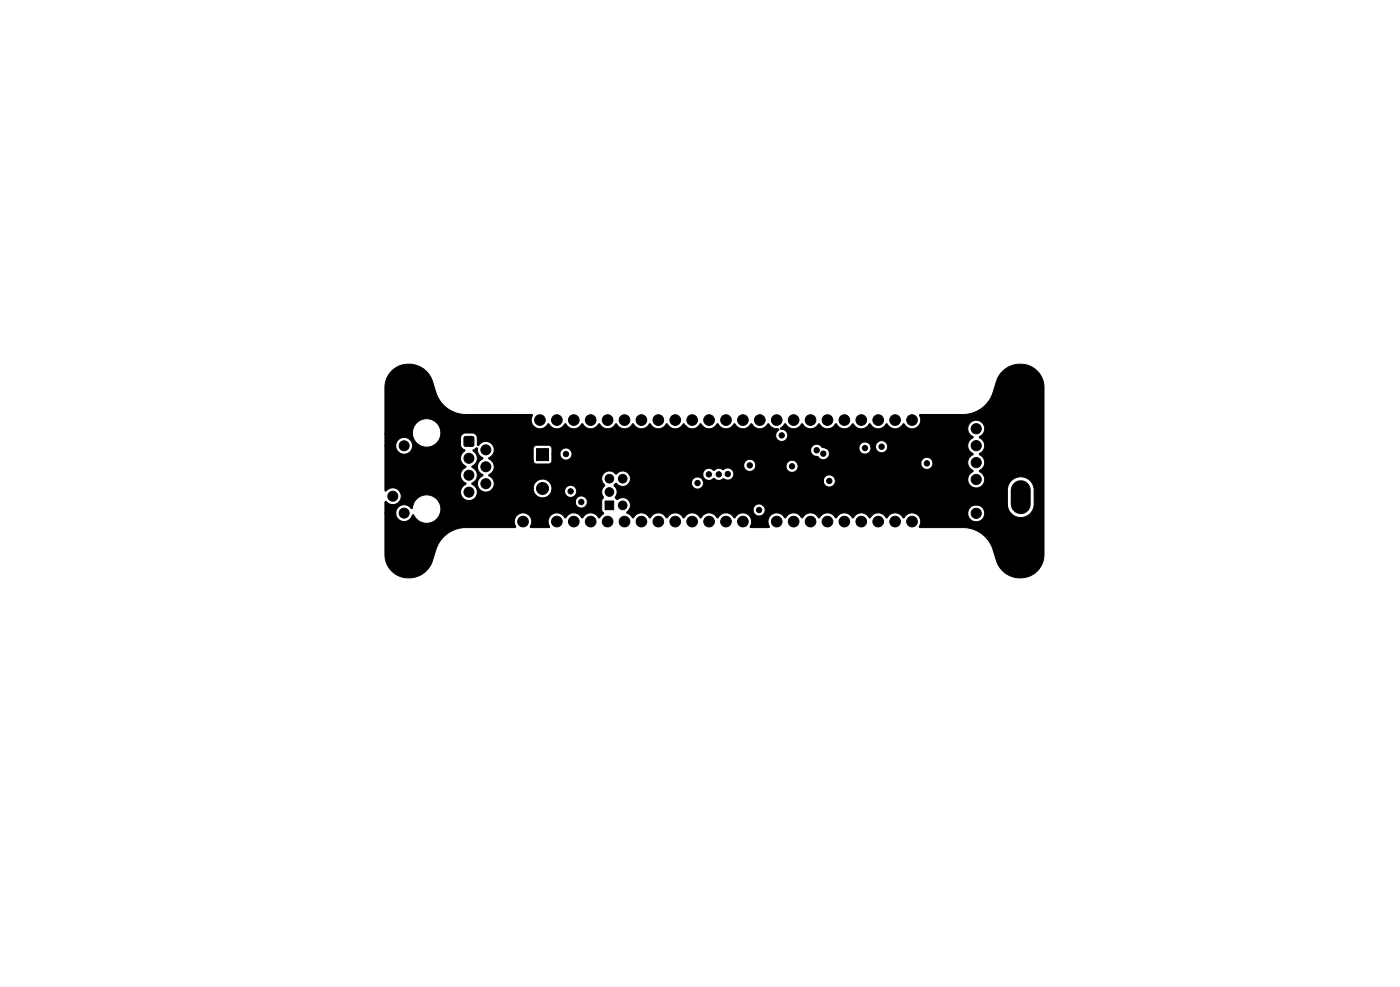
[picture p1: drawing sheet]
<svg xmlns="http://www.w3.org/2000/svg" width="210mm" height="148mm" viewBox="0 0 210 148" stroke-linecap="round" stroke-linejoin="round" font-family="sans-serif">
<g fill="#000" stroke="#000" stroke-width=".15">
<path d="M58.8 55.7a3.5 3.5 0 0 1 2.5-1 3.7 3.7 0 0 1 3.7 2.7l.5 1.5a4.7 4.7 0 0 0 4.6 3.3h9.7l.2 .2-.1 .2a1.35 1.35 0 0 0 .7 1.7 1.35 1.35 0 0 0 1.8-.7 1.43 1.43 0 0 0 2.5 0l.1 .1a1.37 1.37 0 0 0 2.4-.1l.2 .1a1.37 1.37 0 0 0 2.4-.1l.1 .1a1.37 1.37 0 0 0 2.4-.1l.1 .1a1.37 1.37 0 0 0 2.5-.1l.1 .1a1.37 1.37 0 0 0 2.4-.1l.1 .1a1.37 1.37 0 0 0 2.4-.1l.2 .1a1.37 1.37 0 0 0 2.4-.1l.1 .1a1.37 1.37 0 0 0 2.4-.1l.1 .1a1.37 1.37 0 0 0 2.5-.1l.1 .1a1.37 1.37 0 0 0 2.4-.1l.1 .1a1.37 1.37 0 0 0 2.4-.1l.2 .1a1.37 1.37 0 0 0 2.4-.1l.1 .1a1.5 1.5 0 0 0 1.5 .7l-.1 .2a.92 .92 0 0 0 0 1.5 .92 .92 0 0 0 1.4-.6 .92 .92 0 0 0-1-1.1l-.1-.2 .7-.6h.1a1.39 1.39 0 0 0 1.2 .8 1.39 1.39 0 0 0 1.3-.8l.1 .1a1.37 1.37 0 0 0 2.4-.1l.1 .1a1.37 1.37 0 0 0 2.4-.1l.2 .1a1.37 1.37 0 0 0 2.4-.1l.1 .1a1.37 1.37 0 0 0 2.4-.1l.1 .1a1.37 1.37 0 0 0 2.5-.1l.1 .1a1.37 1.37 0 0 0 2.4-.1l.1 .1a1.31 1.31 0 0 0 1.8 .5 1.31 1.31 0 0 0 .5-1.8l.1-.2h6.3a4.7 4.7 0 0 0 4.7-3.6l.4-1.2a3.7 3.7 0 0 1 3.9-2.7 3.7 3.7 0 0 1 3.3 3.5l-.1 25.7a3.7 3.7 0 0 1-3.5 2.9 3.7 3.7 0 0 1-3.6-2.8l-.5-1.5a4.7 4.7 0 0 0-4.6-3.3h-6.3l-.1-.1a1.32 1.32 0 0 0-.7-2h7.9a1.27 1.27 0 0 0 1.9 1.1 1.27 1.27 0 0 0 .2-2.2 1.27 1.27 0 0 0-2 .8l-.1 .3h-7.9a1.47 1.47 0 0 0-1.7 .7 1.39 1.39 0 0 0-1.2-.8 1.39 1.39 0 0 0-1.3 .7h-.1a1.39 1.39 0 0 0-2.5 .1 1.39 1.39 0 0 0-1.2-.8 1.39 1.39 0 0 0-1.3 .7h-.1a1.39 1.39 0 0 0-2.5 .1 1.39 1.39 0 0 0-1.2-.8 1.39 1.39 0 0 0-1.2 .7h-.2a1.39 1.39 0 0 0-2.4 .1 1.39 1.39 0 0 0-1.3-.8 1.39 1.39 0 0 0-1.2 .7h-.1a1.35 1.35 0 0 0-2-.5 1.35 1.35 0 0 0-.3 1.9l-2.8 .1-.1-.1a1.35 1.35 0 0 0-.5-2 1.35 1.35 0 0 0-1.9 .7 1.39 1.39 0 0 0-1.2-.8 1.39 1.39 0 0 0-1.3 .7h-.1a1.39 1.39 0 0 0-2.5 .1 1.39 1.39 0 0 0-1.2-.8 1.39 1.39 0 0 0-1.3 .7h-.1a1.39 1.39 0 0 0-2.5 .1 1.39 1.39 0 0 0-1.2-.8 1.39 1.39 0 0 0-1.2 .7h-.2a1.39 1.39 0 0 0-2.4 .1l-.5-.5-.5-.3v-.1l.3-.3h18.7a.91 .91 0 0 0 1.4 .7 .91 .91 0 0 0-.1-1.5h36.9a2.01 2.01 0 0 0 2 1.9 2.01 2.01 0 0 0 2-1.9v-2.4a2.01 2.01 0 0 0-2-1.8 2.01 2.01 0 0 0-2 1.8v2.4h-36.9a.91 .91 0 0 0-1.3 .8h-18.7a1.2 1.2 0 0 0-.1-1.6 1.2 1.2 0 0 0-1.6 0l-.1-.1a.23 .23 0 0 1-.2-.1 .23 .23 0 0 1 .1-.3 1.36 1.36 0 0 0-.3-1.7l.4-.3 .3 .3a1.16 1.16 0 0 0 1.6-.3h9.3a.91 .91 0 0 0 1.1 .9 .91 .91 0 0 0 .7-1.2h18l.3 .6 .6 .3 .5-.1 .3-.3 .1-.3v-.4h19.9l.1 .4a1.28 1.28 0 0 0 2.1 .5 1.28 1.28 0 0 0-.4-2.1v-.2a1.36 1.36 0 0 0 .8-1.2 1.36 1.36 0 0 0-.8-1.2l.1-.2a1.33 1.33 0 0 0 .7-1.2 1.33 1.33 0 0 0-.8-1.2 1.31 1.31 0 0 0 .7-1.7 1.31 1.31 0 0 0-1.8-.6 1.35 1.35 0 0 0 .2 2.3 1.33 1.33 0 0 0-.9 1.2 1.33 1.33 0 0 0 .8 1.3v.1l-.1 .1a1.34 1.34 0 0 0 .2 2.4l-.7 .6-.2 .7h-19.9a.91 .91 0 0 0-1-.7 .91 .91 0 0 0-.8 .9l-18-.1a.92 .92 0 0 0-1.1-.5l-.5 .4-.2 .5h-9.3l.2-.6-.2-.7h11a.93 .93 0 0 0 .6 .9 .93 .93 0 0 0 1.1-.3l.7 .3 .8-.2a.91 .91 0 0 0 1.3-.1 .91 .91 0 0 0-.1-1.3 .91 .91 0 0 0-1.2 0l-.7-.2-.5 .1a.31 .31 0 0 1-.3 .2 .31 .31 0 0 1-.3-.2l-.3-.1a.91 .91 0 0 0-1.1 .9h-11l-.1-.1a1.27 1.27 0 0 0-1.9 .1 1.18 1.18 0 0 0-1.8-.2 1.18 1.18 0 0 0 .1 1.8 1.44 1.44 0 0 0-.2 1.9l-.2 .4v1.5l.3 .5-.7 .7a1.39 1.39 0 0 0-1.3-.8 1.39 1.39 0 0 0-1.2 .7h-.1a1.39 1.39 0 0 0-2.5 .1 1.38 1.38 0 0 0-1.9-.6 1.38 1.38 0 0 0-.5 1.9l-2.7 .1-.2-.1a1.34 1.34 0 0 0-1.1-2.1 1.34 1.34 0 0 0-1 2.1l-7.8 .1a4.7 4.7 0 0 0-4.2 3.3l-.6 1.8-.4 .9a3.7 3.7 0 0 1-3.2 1.5 3.5 3.5 0 0 1-3.5-3.4v-6.3h1.6a1.31 1.31 0 0 0 1.2 1.3 1.31 1.31 0 0 0 1.4-1h.1a2.14 2.14 0 0 0 3 1 2.14 2.14 0 0 0 .8-2.9h20.5a.92 .92 0 0 0 1.3 .8 .92 .92 0 0 0 .2-1.5 .92 .92 0 0 0-1.5 .6v.1h-20.5a2.14 2.14 0 0 0-1.9-1.1h-.2a2.19 2.19 0 0 0-1.9 2h-.1a1.28 1.28 0 0 0-1.4-.5 1.28 1.28 0 0 0-1 1.2h-1.6v-1.6l.2-.1a1.26 1.26 0 0 0 1.7 .2 1.26 1.26 0 0 0 .4-1.6h9.1v.2a1.27 1.27 0 0 0 2 .7 1.27 1.27 0 0 0-.3-2.1v-.2a1.34 1.34 0 0 0 .8-1.2 1.34 1.34 0 0 0-.8-1.2 1.4 1.4 0 0 0 .1-2.5l.6-.4 .1 .1a1.44 1.44 0 0 0 .8 1.5 1.38 1.38 0 0 0-.8 1.3 1.38 1.38 0 0 0 .8 1.2 1.31 1.31 0 0 0-.8 1.6 1.31 1.31 0 0 0 1.5 1l.4-.2 .4-.4h6.1a1.41 1.41 0 0 0 1.1 1.4 1.41 1.41 0 0 0 1.6-.9h2a.91 .91 0 0 0 1.3 .8 .91 .91 0 0 0 .2-1.6 .91 .91 0 0 0-1.5 .6v.2h-2v-.9l-.2-.4-.3-.4a1.43 1.43 0 0 0-1.8 .2l-.3 .5-.1 .5h-6.1a1.39 1.39 0 0 0-.6-2l.7-.6 .1-.8h37.5l.1 .4a.91 .91 0 0 0 1.1 .4l.4-.3 .2-.4h4.5a.91 .91 0 0 0 1.2 .9 .91 .91 0 0 0 .5-1.3h18.6a.91 .91 0 0 0 1.3 .8 .91 .91 0 0 0 .2-1.6 .91 .91 0 0 0-1.5 .6v.2h-18.6a.91 .91 0 0 0-1-.5 .91 .91 0 0 0-.7 .9h-4.5v-.1a.91 .91 0 0 0-.9-1 .91 .91 0 0 0-.9 1h-37.5l-.3-.7h6.2l.1 .3 .3 .2h1.9l.3-.2 .2-.2v-1.1h1.2a.91 .91 0 0 0 1.2 .8 .91 .91 0 0 0 .4-1.4h36a.92 .92 0 0 0 .8 .9 .48 .48 0 0 1 .6 .3l.2 .2a.91 .91 0 0 0 1.2-.6 .91 .91 0 0 0-.5-1.1h5a.91 .91 0 0 0 1 .9 .91 .91 0 0 0 .8-1.1h.7a.91 .91 0 0 0 1.3 .8 .91 .91 0 0 0 .1-1.5 .91 .91 0 0 0-1.4 .6v.1h-.7a.91 .91 0 0 0-1-.7 .91 .91 0 0 0-.8 .9l-5.5-.1a.97 .97 0 0 0-.9-.5 .97 .97 0 0 0-.8 .7l-.1 .2h-36l-.1-.1a.91 .91 0 0 0-1-.2 .91 .91 0 0 0-.5 .9h-1.2v-1l-.2-.2-.2-.2h-2l-.3 .2-.1 .2v2h-6.2l-.5-.3v-.2a1.28 1.28 0 0 0 .5-2 1.28 1.28 0 0 0-2 .2l-.2-.1v-1.1a.75 .75 0 0 0-.7-.7h-1.2a.77 .77 0 0 0-.6 .7v1.2a.87 .87 0 0 0 .6 .6v.2a1.34 1.34 0 0 0-.6 1.2 1.34 1.34 0 0 0 .8 1.2 1.38 1.38 0 0 0-.8 1.2 1.38 1.38 0 0 0 .8 1.3 1.53 1.53 0 0 0-.8 1.3h-9.1a1.26 1.26 0 0 0-2.1-.2h-.1l-.1-.1v-6.7h1.6a1.26 1.26 0 0 0 1.9 1.1 1.26 1.26 0 0 0 .1-2.1 1.26 1.26 0 0 0-1.9 .8l-.1 .2h-1.6v-1.8h4.1a2.14 2.14 0 0 0 3.3 1.7 2.14 2.14 0 0 0 0-3.6 2.14 2.14 0 0 0-3.3 1.6v.3h-4.1v-7a3.5 3.5 0 0 1 1-2.4zM69.7 65.6h1.4v1.3h-1.4zM77.8 62.3h1.6v1.6h-1.6zM80.6 67.3h1.8v1.8h-1.8zM90.9 75.2h1.3v1.3h-1.3z"/>
<circle cx="61.3" cy="58.2" r="3"/>
<circle cx="153.3" cy="58.2" r="3"/>
<circle cx="59" cy="64.4" r=".75"/>
<circle cx="59" cy="74.5" r=".75"/>
<circle cx="60.7" cy="66.9" r=".75"/>
<circle cx="60.7" cy="77" r=".75"/>
<circle cx="67.1" cy="78.6" r="1.25"/>
<circle cx="67.1" cy="62.8" r="1.25"/>
<circle cx="70.4" cy="71.3" r=".75"/>
<circle cx="70.4" cy="73.9" r=".75"/>
<circle cx="70.4" cy="68.8" r=".75"/>
<circle cx="73" cy="70.1" r=".75"/>
<circle cx="73" cy="72.6" r=".75"/>
<circle cx="73" cy="75.2" r=".75"/>
<circle cx="73" cy="67.5" r=".75"/>
<circle cx="78.6" cy="78.3" r=".8"/>
<circle cx="78.8" cy="67.9" r=".4"/>
<circle cx="79" cy="69.2" r=".4"/>
<circle cx="81.1" cy="78.3" r=".8"/>
<circle cx="81.1" cy="63.1" r=".8"/>
<circle cx="81.5" cy="70.8" r=".9"/>
<circle cx="81.5" cy="73.3" r=".9"/>
<circle cx="83.6" cy="78.3" r=".8"/>
<circle cx="83.6" cy="63.1" r=".8"/>
<circle cx="85" cy="68.2" r=".4"/>
<circle cx="85.7" cy="73.8" r=".4"/>
<circle cx="86.2" cy="78.3" r=".8"/>
<circle cx="86.2" cy="63.1" r=".8"/>
<circle cx="87.3" cy="75.4" r=".4"/>
<circle cx="88.7" cy="78.3" r=".8"/>
<circle cx="88.7" cy="63.1" r=".8"/>
<circle cx="91.3" cy="78.3" r=".8"/>
<circle cx="91.3" cy="63.1" r=".8"/>
<circle cx="91.5" cy="71.9" r=".65"/>
<circle cx="91.5" cy="73.9" r=".65"/>
<circle cx="93.5" cy="75.9" r=".65"/>
<circle cx="93.5" cy="71.9" r=".65"/>
<circle cx="93.5" cy="73.9" r=".65"/>
<circle cx="93.8" cy="78.3" r=".8"/>
<circle cx="93.8" cy="63.1" r=".8"/>
<circle cx="96.3" cy="75.5" r=".4"/>
<circle cx="96.3" cy="78.3" r=".8"/>
<circle cx="96.3" cy="63.1" r=".8"/>
<circle cx="98.1" cy="75.4" r=".4"/>
<circle cx="98.9" cy="78.3" r=".8"/>
<circle cx="98.9" cy="63.1" r=".8"/>
<circle cx="99.4" cy="64.9" r=".4"/>
<circle cx="100.5" cy="75.5" r=".4"/>
<circle cx="100.9" cy="70.8" r=".4"/>
<circle cx="101.4" cy="78.3" r=".8"/>
<circle cx="101.4" cy="63.1" r=".8"/>
<circle cx="102.8" cy="64.3" r=".4"/>
<circle cx="102.9" cy="72.8" r=".4"/>
<circle cx="103.8" cy="69.7" r=".4"/>
<circle cx="104" cy="78.3" r=".8"/>
<circle cx="104" cy="63.1" r=".8"/>
<circle cx="104.8" cy="72.5" r=".4"/>
<circle cx="106.5" cy="71.2" r=".4"/>
<circle cx="106.5" cy="78.3" r=".8"/>
<circle cx="106.5" cy="63.1" r=".8"/>
<circle cx="106.7" cy="75.4" r=".4"/>
<circle cx="107.7" cy="65.8" r=".4"/>
<circle cx="107.9" cy="71.2" r=".4"/>
<circle cx="108.3" cy="75.4" r=".4"/>
<circle cx="109" cy="78.3" r=".8"/>
<circle cx="109" cy="63.1" r=".8"/>
<circle cx="109.3" cy="71.2" r=".4"/>
<circle cx="110.9" cy="65.8" r=".4"/>
<circle cx="111" cy="76.2" r=".4"/>
<circle cx="111.6" cy="78.3" r=".8"/>
<circle cx="111.6" cy="63.1" r=".8"/>
<circle cx="112.6" cy="69.9" r=".4"/>
<circle cx="114" cy="76.6" r=".4"/>
<circle cx="114.1" cy="78.3" r=".8"/>
<circle cx="114.1" cy="63.1" r=".8"/>
<circle cx="115.4" cy="68.2" r=".4"/>
<circle cx="116.1" cy="73.6" r=".4"/>
<circle cx="116.7" cy="78.3" r=".8"/>
<circle cx="116.7" cy="63.1" r=".8"/>
<circle cx="117.4" cy="65.4" r=".4"/>
<circle cx="118.9" cy="70" r=".4"/>
<circle cx="119.2" cy="78.3" r=".8"/>
<circle cx="119.2" cy="63.1" r=".8"/>
<circle cx="119.9" cy="64.9" r=".4"/>
<circle cx="120.7" cy="67.7" r=".4"/>
<circle cx="121.7" cy="78.3" r=".8"/>
<circle cx="121.7" cy="63.1" r=".8"/>
<circle cx="121.7" cy="70.5" r=".4"/>
<circle cx="122.6" cy="67.6" r=".4"/>
<circle cx="123.6" cy="68.1" r=".4"/>
<circle cx="124.3" cy="78.3" r=".8"/>
<circle cx="124.3" cy="63.1" r=".8"/>
<circle cx="124.5" cy="72.2" r=".4"/>
<circle cx="126.2" cy="72.1" r=".4"/>
<circle cx="126.8" cy="78.3" r=".8"/>
<circle cx="126.8" cy="63.1" r=".8"/>
<circle cx="129.4" cy="78.3" r=".8"/>
<circle cx="129.4" cy="63.1" r=".8"/>
<circle cx="129.9" cy="67.3" r=".4"/>
<circle cx="131.9" cy="78.3" r=".8"/>
<circle cx="131.9" cy="63.1" r=".8"/>
<circle cx="132.4" cy="67.1" r=".4"/>
<circle cx="134.4" cy="78.3" r=".8"/>
<circle cx="134.4" cy="63.1" r=".8"/>
<circle cx="134.9" cy="65.6" r=".4"/>
<circle cx="137" cy="78.3" r=".8"/>
<circle cx="137" cy="63.1" r=".8"/>
<circle cx="138.2" cy="68.7" r=".4"/>
<circle cx="139.2" cy="69.6" r=".4"/>
<circle cx="140.6" cy="66.2" r=".4"/>
<circle cx="142.6" cy="68.2" r=".4"/>
<circle cx="144.7" cy="70.1" r=".4"/>
<circle cx="146.6" cy="64.4" r=".76"/>
<circle cx="146.6" cy="77.1" r=".76"/>
<circle cx="146.6" cy="72" r=".76"/>
<circle cx="146.6" cy="69.4" r=".76"/>
<circle cx="146.6" cy="74.5" r=".76"/>
<circle cx="146.6" cy="66.9" r=".76"/>
<circle cx="61.3" cy="83.3" r="3"/>
<circle cx="153.3" cy="83.3" r="3"/>
</g>
<path d="M153.3 65.7v2.1M153.3 73.6v2.1" fill="none" stroke="#000" stroke-width="3"/>
</svg>
